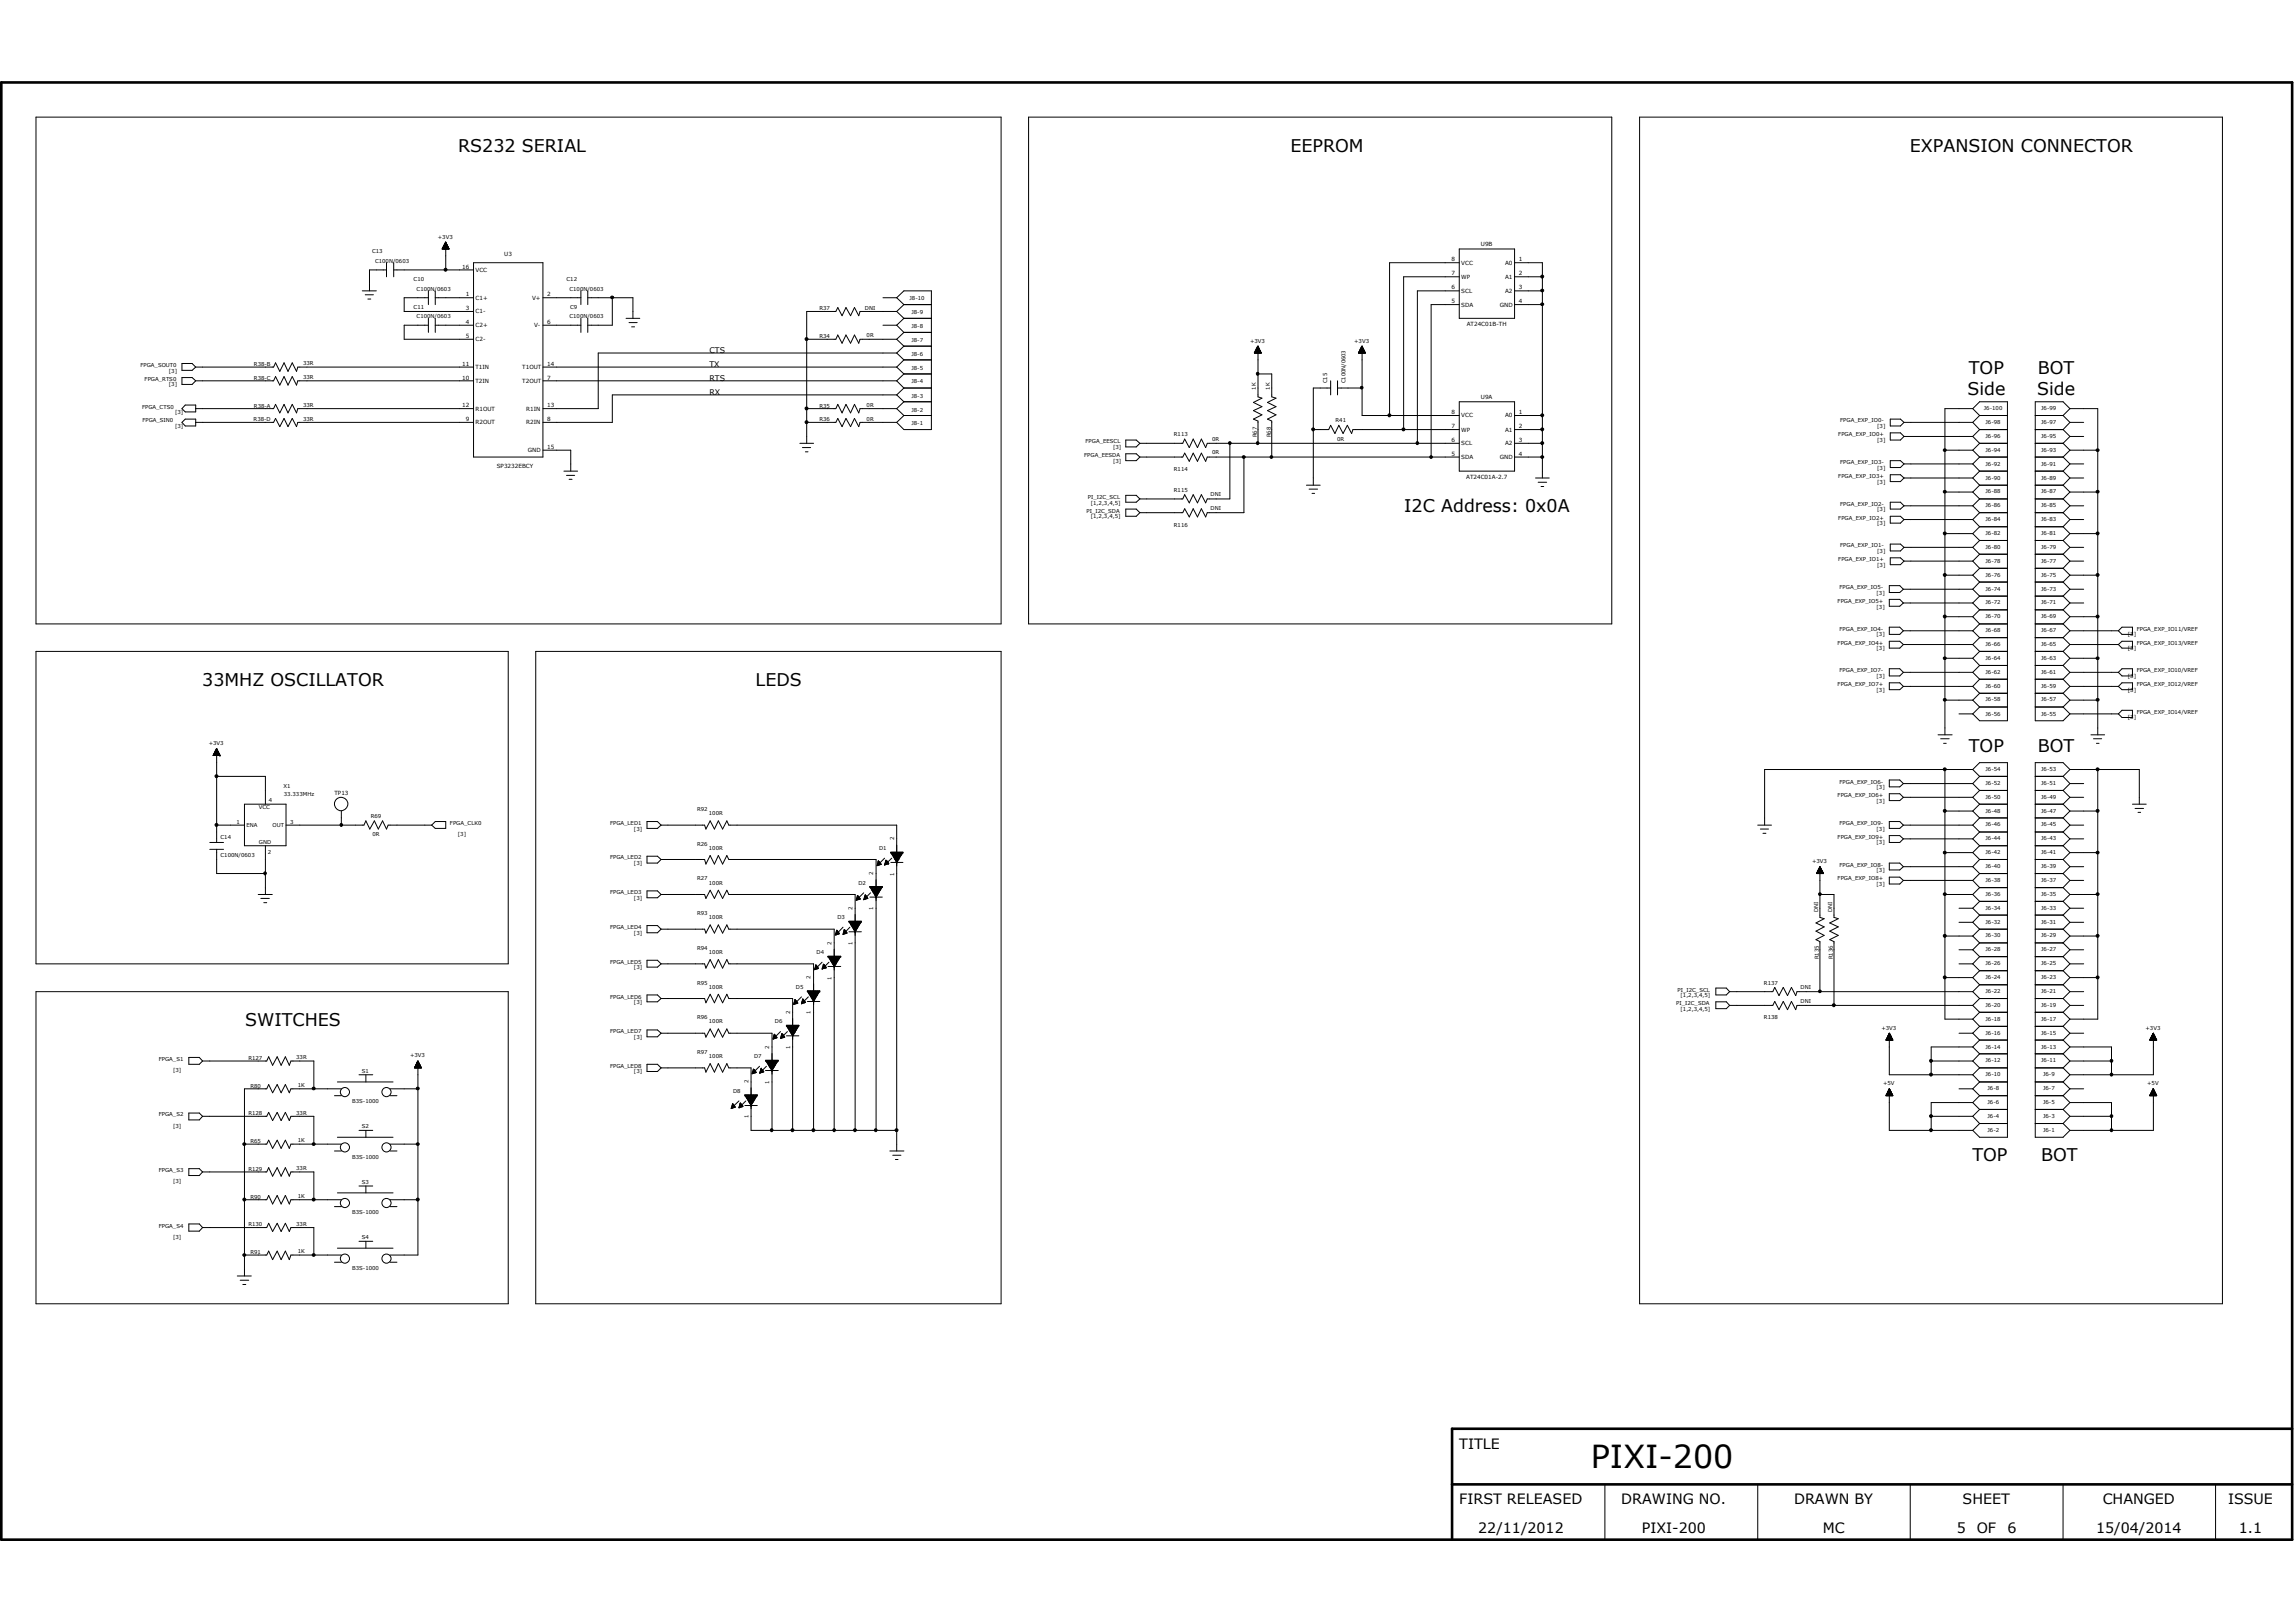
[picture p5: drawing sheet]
<svg xmlns="http://www.w3.org/2000/svg" width="297mm" height="210mm" viewBox="0 0 297 210" stroke-linecap="round" stroke-linejoin="round" font-family="sans-serif">
<defs><g id="words">
<text font-size="4.1" x="205.8" y="190">PIXI-200</text>
<g font-size="2.3">
<text x="59.3" y="19.6">RS232 SERIAL</text>
<text x="166.9" y="19.6">EEPROM</text>
<text x="247.1" y="19.6">EXPANSION CONNECTOR</text>
<text x="254.5" y="51.1">Side</text>
<text x="254.7" y="48.4">TOP</text>
<text x="263.5" y="51.1">Side</text>
<text x="263.6" y="48.4">BOT</text>
<text x="181.7" y="66.3">I2C Address: 0x0A</text>
<text x="26.2" y="88.8">33MHZ OSCILLATOR</text>
<text x="97.7" y="88.8">LEDS</text>
<text x="254.7" y="97.3">TOP</text>
<text x="263.6" y="97.3">BOT</text>
<text x="31.7" y="132.8">SWITCHES</text>
<text x="255.1" y="150.3">TOP</text>
<text x="264" y="150.3">BOT</text>
</g>
<g font-size="1.8">
<text x="188.8" y="187.5">TITLE</text>
<text x="188.8" y="194.6">FIRST RELEASED</text>
<text x="209.7" y="194.6">DRAWING NO.</text>
<text x="232.1" y="194.6">DRAWN BY</text>
<text x="253.9" y="194.6">SHEET</text>
<text x="272" y="194.6">CHANGED</text>
<text x="288.2" y="194.6">ISSUE</text>
<text x="191.2" y="198.3">22/11/2012</text>
<text x="212.4" y="198.3">PIXI-200</text>
<text x="235.8" y="198.3">MC</text>
<text x="253.1" y="198.3">5</text>
<text x="255.7" y="198.3">OF</text>
<text x="259.7" y="198.3">6</text>
<text x="271.1" y="198.3">15/04/2014</text>
<text x="289.6" y="198.3">1.1</text>
</g>
<g font-size="1">
<text x="91.8" y="45.7">CTS</text>
<text x="91.8" y="47.5">TX</text>
<text x="91.8" y="49.3">RTS</text>
<text x="91.8" y="51.1">RX</text>
</g>
<g font-size=".7">
<text x="48.1" y="32.8">C13</text>
<text x="48.5" y="34">C100N/0603</text>
<text x="56.6" y="30.9">+3V3</text>
<text x="59.8" y="34.8">16</text>
<text x="61.5" y="35.2">VCC</text>
<text x="65.2" y="33.1">U3</text>
<text x="187.7" y="33.8">8</text>
<text x="187.7" y="35.6">7</text>
<text x="189" y="34.2">VCC</text>
<text x="191.6" y="31.9">U9B</text>
<text x="194.7" y="34.2">A0</text>
<text x="196.5" y="33.8">1</text>
<text x="196.5" y="35.6">2</text>
<text x="53.5" y="36.4">C10</text>
<text x="53.5" y="40">C11</text>
<text x="53.9" y="37.6">C100N/0603</text>
<text x="53.9" y="41.2">C100N/0603</text>
<text x="60.2" y="38.3">1</text>
<text x="60.2" y="40.1">3</text>
<text x="60.2" y="41.9">4</text>
<text x="61.5" y="38.8">C1+</text>
<text x="61.5" y="40.6">C1-</text>
<text x="68.8" y="38.8">V+</text>
<text x="70.8" y="38.3">2</text>
<text x="70.8" y="41.9">6</text>
<text x="73.3" y="36.4">C12</text>
<text x="73.7" y="41.2">C100N/0603</text>
<text x="73.7" y="37.6">C100N/0603</text>
<text x="73.7" y="40">C9</text>
<text x="106" y="40.2">R37</text>
<text x="111.9" y="40.1">DNI</text>
<text x="117.6" y="38.9">J8-10</text>
<text x="117.9" y="40.7">J8-9</text>
<text x="187.7" y="37.4">6</text>
<text x="187.7" y="39.2">5</text>
<text x="189" y="36.1">WP</text>
<text x="189" y="37.9">SCL</text>
<text x="189" y="39.7">SDA</text>
<text x="194" y="39.7">GND</text>
<text x="194.7" y="36.1">A1</text>
<text x="194.7" y="37.9">A2</text>
<text x="196.5" y="37.4">3</text>
<text x="196.5" y="39.2">4</text>
<text x="18.2" y="47.5">FPGA_SOUT0</text>
<text x="32.9" y="47.3">R38-B</text>
<text x="39.2" y="47.2">33R</text>
<text x="59.8" y="47.3">11</text>
<text x="60.2" y="43.7">5</text>
<text x="61.5" y="42.3">C2+</text>
<text x="61.5" y="44.2">C2-</text>
<text x="61.5" y="47.8">T1IN</text>
<text x="67.6" y="47.8">T1OUT</text>
<text x="69.1" y="42.3">V-</text>
<text x="70.8" y="47.3">14</text>
<text x="106" y="43.8">R34</text>
<text x="112.1" y="43.6">0R</text>
<text x="117.9" y="47.8">J8-5</text>
<text x="117.9" y="46.1">J8-6</text>
<text x="117.9" y="44.2">J8-7</text>
<text x="117.9" y="42.5">J8-8</text>
<text x="161.7" y="44.4">+3V3</text>
<text x="175.2" y="44.4">+3V3</text>
<text x="189.7" y="42.2">AT24C01B-TH</text>
<text x="18.4" y="52.9">FPGA_CTS0</text>
<text x="18.7" y="49.3">FPGA_RTS0</text>
<text x="21.8" y="48.2">[3]</text>
<text x="21.8" y="50">[3]</text>
<text x="22.6" y="53.6">[3]</text>
<text x="32.9" y="52.7">R38-A</text>
<text x="32.9" y="49.1">R38-C</text>
<text x="39.2" y="52.7">33R</text>
<text x="39.2" y="49">33R</text>
<text x="59.8" y="49.1">10</text>
<text x="59.8" y="52.7">12</text>
<text x="61.5" y="49.5">T2IN</text>
<text x="61.5" y="53.1">R1OUT</text>
<text x="67.6" y="49.5">T2OUT</text>
<text x="68.1" y="53.1">R1IN</text>
<text x="70.8" y="49.1">7</text>
<text x="70.8" y="52.7">13</text>
<text x="106" y="52.7">R35</text>
<text x="112.1" y="52.7">0R</text>
<text x="117.9" y="53.3">J8-2</text>
<text x="117.9" y="51.4">J8-3</text>
<text x="117.9" y="49.6">J8-4</text>
<text x="162.4" y="50.4" transform="rotate(-90 162.4 50.4)">1K</text>
<text x="164.3" y="50.4" transform="rotate(-90 164.3 50.4)">1K</text>
<text x="171.7" y="49.6" transform="rotate(-90 171.7 49.6)">C15</text>
<text x="174" y="49.6" transform="rotate(-90 174 49.6)">C100N/0603</text>
<text x="187.7" y="53.6">8</text>
<text x="191.6" y="51.6">U9A</text>
<text x="196.5" y="53.6">1</text>
<text x="256.6" y="53.1">J6-100</text>
<text x="264" y="53.1">J6-99</text>
<text x="18.4" y="54.7">FPGA_SIN0</text>
<text x="22.6" y="55.4">[3]</text>
<text x="32.8" y="54.5">R38-D</text>
<text x="39.2" y="54.4">33R</text>
<text x="60.2" y="54.5">9</text>
<text x="61.5" y="54.9">R2OUT</text>
<text x="68.1" y="54.9">R2IN</text>
<text x="68.3" y="58.5">GND</text>
<text x="70.8" y="58.1">15</text>
<text x="70.8" y="54.5">8</text>
<text x="106" y="54.5">R36</text>
<text x="112.1" y="54.4">0R</text>
<text x="117.9" y="55">J8-1</text>
<text x="140.3" y="59.1">FPGA_EESDA</text>
<text x="140.4" y="57.4">FPGA_EESCL</text>
<text x="144" y="58.1">[3]</text>
<text x="144" y="59.9">[3]</text>
<text x="151.8" y="56.5">R113</text>
<text x="156.8" y="57">0R</text>
<text x="156.8" y="58.8">0R</text>
<text x="162.6" y="56.6" transform="rotate(-90 162.6 56.6)">R67</text>
<text x="164.4" y="56.6" transform="rotate(-90 164.4 56.6)">R68</text>
<text x="172.8" y="54.7">R41</text>
<text x="173" y="57">0R</text>
<text x="187.7" y="55.4">7</text>
<text x="187.7" y="57.2">6</text>
<text x="187.7" y="59">5</text>
<text x="189" y="54">VCC</text>
<text x="189" y="55.8">WP</text>
<text x="189" y="57.6">SCL</text>
<text x="189" y="59.4">SDA</text>
<text x="194" y="59.4">GND</text>
<text x="194.7" y="54">A0</text>
<text x="194.7" y="55.8">A1</text>
<text x="194.7" y="57.6">A2</text>
<text x="196.5" y="55.4">2</text>
<text x="196.5" y="57.2">3</text>
<text x="196.5" y="59">4</text>
<text x="237.8" y="56.5">FPGA_EXP_IO0+</text>
<text x="238" y="54.7">FPGA_EXP_IO0-</text>
<text x="242.8" y="57.2">[3]</text>
<text x="242.8" y="55.4">[3]</text>
<text x="256.8" y="58.5">J6-94</text>
<text x="256.8" y="56.6">J6-96</text>
<text x="256.8" y="54.9">J6-98</text>
<text x="264" y="58.5">J6-93</text>
<text x="264" y="56.6">J6-95</text>
<text x="264" y="54.9">J6-97</text>
<text x="64.3" y="60.6">SP3232EBCY</text>
<text x="140.7" y="64.6">PI_I2C_SCL</text>
<text x="141.1" y="65.3">[1,2,3,4,5]</text>
<text x="151.8" y="61">R114</text>
<text x="151.8" y="63.7">R115</text>
<text x="156.6" y="64.2">DNI</text>
<text x="156.6" y="66">DNI</text>
<text x="189.7" y="62">AT24C01A-2.7</text>
<text x="237.8" y="61.8">FPGA_EXP_IO3+</text>
<text x="238" y="60">FPGA_EXP_IO3-</text>
<text x="238" y="65.4">FPGA_EXP_IO2-</text>
<text x="242.8" y="62.6">[3]</text>
<text x="242.8" y="60.8">[3]</text>
<text x="256.8" y="65.6">J6-86</text>
<text x="256.8" y="63.8">J6-88</text>
<text x="256.8" y="60.2">J6-92</text>
<text x="256.8" y="62.1">J6-90</text>
<text x="264" y="65.6">J6-85</text>
<text x="264" y="63.8">J6-87</text>
<text x="264" y="60.2">J6-91</text>
<text x="264" y="62.1">J6-89</text>
<text x="140.5" y="66.3">PI_I2C_SDA</text>
<text x="141.1" y="67.1">[1,2,3,4,5]</text>
<text x="151.8" y="68.2">R116</text>
<text x="237.8" y="67.2">FPGA_EXP_IO2+</text>
<text x="238" y="70.8">FPGA_EXP_IO1-</text>
<text x="242.8" y="71.6">[3]</text>
<text x="242.8" y="67.9">[3]</text>
<text x="242.8" y="66.2">[3]</text>
<text x="256.8" y="71">J6-80</text>
<text x="256.8" y="69.2">J6-82</text>
<text x="256.8" y="67.4">J6-84</text>
<text x="264" y="71">J6-79</text>
<text x="264" y="69.2">J6-81</text>
<text x="264" y="67.4">J6-83</text>
<text x="237.8" y="72.6">FPGA_EXP_IO1+</text>
<text x="238" y="76.2">FPGA_EXP_IO5-</text>
<text x="242.7" y="77">[3]</text>
<text x="242.8" y="73.4">[3]</text>
<text x="256.8" y="74.6">J6-76</text>
<text x="256.8" y="72.8">J6-78</text>
<text x="256.8" y="76.4">J6-74</text>
<text x="264" y="74.6">J6-75</text>
<text x="264" y="72.8">J6-77</text>
<text x="264" y="76.4">J6-73</text>
<text x="237.7" y="83.4">FPGA_EXP_IO4+</text>
<text x="237.7" y="78">FPGA_EXP_IO5+</text>
<text x="238" y="81.6">FPGA_EXP_IO4-</text>
<text x="242.7" y="82.3">[3]</text>
<text x="242.7" y="78.7">[3]</text>
<text x="256.8" y="83.6">J6-66</text>
<text x="256.8" y="81.8">J6-68</text>
<text x="256.8" y="80">J6-70</text>
<text x="256.8" y="78.2">J6-72</text>
<text x="264" y="83.6">J6-65</text>
<text x="264" y="81.8">J6-67</text>
<text x="264" y="80">J6-69</text>
<text x="264" y="78.2">J6-71</text>
<text x="275.3" y="82.3">[3]</text>
<text x="276.4" y="83.4">FPGA_EXP_IO13/VREF</text>
<text x="276.4" y="81.6">FPGA_EXP_IO11/VREF</text>
<text x="237.7" y="88.8">FPGA_EXP_IO7+</text>
<text x="238" y="87">FPGA_EXP_IO7-</text>
<text x="242.7" y="84.2">[3]</text>
<text x="242.7" y="87.7">[3]</text>
<text x="242.7" y="89.5">[3]</text>
<text x="256.8" y="89">J6-60</text>
<text x="256.8" y="87.2">J6-62</text>
<text x="256.8" y="85.4">J6-64</text>
<text x="264" y="89">J6-59</text>
<text x="264" y="87.2">J6-61</text>
<text x="264" y="85.4">J6-63</text>
<text x="275.3" y="87.7">[3]</text>
<text x="275.3" y="89.5">[3]</text>
<text x="275.3" y="84.2">[3]</text>
<text x="276.4" y="87">FPGA_EXP_IO10/VREF</text>
<text x="276.4" y="88.8">FPGA_EXP_IO12/VREF</text>
<text x="256.8" y="92.6">J6-56</text>
<text x="256.8" y="90.8">J6-58</text>
<text x="264" y="92.6">J6-55</text>
<text x="264" y="90.8">J6-57</text>
<text x="275.3" y="93.1">[3]</text>
<text x="276.4" y="92.4">FPGA_EXP_IO14/VREF</text>
<text x="27" y="96.4">+3V3</text>
<text x="36.7" y="102">X1</text>
<text x="238" y="101.4">FPGA_EXP_IO6-</text>
<text x="256.8" y="101.6">J6-52</text>
<text x="256.8" y="99.8">J6-54</text>
<text x="264" y="101.6">J6-51</text>
<text x="264" y="99.8">J6-53</text>
<text x="30.6" y="106.6">1</text>
<text x="31.9" y="107">ENA</text>
<text x="33.5" y="104.7">VCC</text>
<text x="34.8" y="103.7">4</text>
<text x="35.3" y="107">OUT</text>
<text x="36.7" y="103">33.333MHz</text>
<text x="37.5" y="106.6">3</text>
<text x="43.3" y="102.8">TP13</text>
<text x="48" y="105.8">R69</text>
<text x="58.2" y="106.8">FPGA_CLK0</text>
<text x="78.9" y="106.8">FPGA_LED1</text>
<text x="82" y="107.5">[3]</text>
<text x="90.2" y="104.9">R92</text>
<text x="91.7" y="105.5">100R</text>
<text x="237.7" y="103.2">FPGA_EXP_IO6+</text>
<text x="238" y="106.8">FPGA_EXP_IO9-</text>
<text x="242.7" y="102.1">[3]</text>
<text x="242.7" y="103.9">[3]</text>
<text x="242.7" y="107.5">[3]</text>
<text x="256.8" y="106.9">J6-46</text>
<text x="256.8" y="105.2">J6-48</text>
<text x="256.8" y="103.3">J6-50</text>
<text x="264" y="106.9">J6-45</text>
<text x="264" y="105.2">J6-47</text>
<text x="264" y="103.3">J6-49</text>
<text x="28.5" y="108.5">C14</text>
<text x="28.5" y="110.9">C100N/0603</text>
<text x="33.5" y="109.2">GND</text>
<text x="34.6" y="110.4">2</text>
<text x="48.2" y="108.2">0R</text>
<text x="59.2" y="108.2">[3]</text>
<text x="78.9" y="111.2">FPGA_LED2</text>
<text x="82" y="112">[3]</text>
<text x="90.2" y="109.4">R26</text>
<text x="90.2" y="113.9">R27</text>
<text x="91.7" y="110">100R</text>
<text x="112.9" y="113.2" transform="rotate(-90 112.9 113.2)">2</text>
<text x="113.7" y="110">D1</text>
<text x="115.7" y="113.3" transform="rotate(-90 115.7 113.3)">1</text>
<text x="115.7" y="108.7" transform="rotate(-90 115.7 108.7)">2</text>
<text x="234.4" y="111.7">+3V3</text>
<text x="237.7" y="113.9">FPGA_EXP_IO8+</text>
<text x="237.7" y="108.5">FPGA_EXP_IO9+</text>
<text x="238" y="112.1">FPGA_EXP_IO8-</text>
<text x="242.7" y="112.9">[3]</text>
<text x="242.7" y="109.3">[3]</text>
<text x="256.8" y="112.4">J6-40</text>
<text x="256.8" y="110.5">J6-42</text>
<text x="256.8" y="108.7">J6-44</text>
<text x="264" y="112.4">J6-39</text>
<text x="264" y="110.5">J6-41</text>
<text x="264" y="108.7">J6-43</text>
<text x="78.9" y="115.7">FPGA_LED3</text>
<text x="82" y="116.5">[3]</text>
<text x="90.2" y="118.4">R93</text>
<text x="91.7" y="114.5">100R</text>
<text x="91.7" y="119">100R</text>
<text x="108.3" y="119">D3</text>
<text x="110.3" y="117.7" transform="rotate(-90 110.3 117.7)">2</text>
<text x="111" y="114.5">D2</text>
<text x="112.9" y="117.8" transform="rotate(-90 112.9 117.8)">1</text>
<text x="235.2" y="118" transform="rotate(-90 235.2 118)">DNI</text>
<text x="237" y="118" transform="rotate(-90 237 118)">DNI</text>
<text x="242.7" y="114.7">[3]</text>
<text x="256.8" y="119.5">J6-32</text>
<text x="256.8" y="117.7">J6-34</text>
<text x="256.8" y="115.9">J6-36</text>
<text x="256.8" y="114.1">J6-38</text>
<text x="264" y="119.5">J6-31</text>
<text x="264" y="117.7">J6-33</text>
<text x="264" y="115.9">J6-35</text>
<text x="264" y="114.1">J6-37</text>
<text x="78.9" y="120.2">FPGA_LED4</text>
<text x="78.9" y="124.7">FPGA_LED5</text>
<text x="82" y="120.9">[3]</text>
<text x="82" y="125.4">[3]</text>
<text x="90.2" y="122.9">R94</text>
<text x="91.7" y="123.4">100R</text>
<text x="105.6" y="123.4">D4</text>
<text x="107.6" y="122.2" transform="rotate(-90 107.6 122.2)">2</text>
<text x="110.3" y="122.3" transform="rotate(-90 110.3 122.3)">1</text>
<text x="235.3" y="124.1" transform="rotate(-90 235.3 124.1)">R135</text>
<text x="237.1" y="124.1" transform="rotate(-90 237.1 124.1)">R136</text>
<text x="256.8" y="124.9">J6-26</text>
<text x="256.8" y="123.1">J6-28</text>
<text x="256.8" y="121.3">J6-30</text>
<text x="264" y="124.9">J6-25</text>
<text x="264" y="123.1">J6-27</text>
<text x="264" y="121.3">J6-29</text>
<text x="78.9" y="129.2">FPGA_LED6</text>
<text x="82" y="129.9">[3]</text>
<text x="90.2" y="127.4">R95</text>
<text x="90.2" y="131.9">R96</text>
<text x="91.7" y="128">100R</text>
<text x="102.2" y="131.1" transform="rotate(-90 102.2 131.1)">2</text>
<text x="103" y="128">D5</text>
<text x="104.9" y="131.2" transform="rotate(-90 104.9 131.2)">1</text>
<text x="104.9" y="126.7" transform="rotate(-90 104.9 126.7)">2</text>
<text x="107.6" y="126.7" transform="rotate(-90 107.6 126.7)">1</text>
<text x="216.8" y="130.1">PI_I2C_SDA</text>
<text x="217" y="128.3">PI_I2C_SCL</text>
<text x="217.4" y="129">[1,2,3,4,5]</text>
<text x="217.4" y="130.8">[1,2,3,4,5]</text>
<text x="228.2" y="127.4">R137</text>
<text x="228.2" y="131.9">R138</text>
<text x="232.9" y="128">DNI</text>
<text x="232.9" y="129.8">DNI</text>
<text x="256.8" y="130.3">J6-20</text>
<text x="256.8" y="128.5">J6-22</text>
<text x="256.8" y="126.7">J6-24</text>
<text x="264" y="130.3">J6-19</text>
<text x="264" y="128.5">J6-21</text>
<text x="264" y="126.7">J6-23</text>
<text x="20.5" y="137.3">FPGA_S1</text>
<text x="32.1" y="137.1">R127</text>
<text x="38.3" y="137">33R</text>
<text x="53" y="136.8">+3V3</text>
<text x="78.9" y="133.7">FPGA_LED7</text>
<text x="82" y="134.4">[3]</text>
<text x="90.2" y="136.4">R97</text>
<text x="91.7" y="132.4">100R</text>
<text x="91.7" y="136.9">100R</text>
<text x="97.5" y="136.9">D7</text>
<text x="99.5" y="135.7" transform="rotate(-90 99.5 135.7)">2</text>
<text x="100.2" y="132.4">D6</text>
<text x="102.2" y="135.7" transform="rotate(-90 102.2 135.7)">1</text>
<text x="243.4" y="133.3">+3V3</text>
<text x="256.8" y="137.5">J6-12</text>
<text x="256.8" y="135.7">J6-14</text>
<text x="256.8" y="133.9">J6-16</text>
<text x="256.8" y="132.1">J6-18</text>
<text x="264" y="137.5">J6-11</text>
<text x="264" y="135.7">J6-13</text>
<text x="264" y="133.9">J6-15</text>
<text x="264" y="132.1">J6-17</text>
<text x="277.5" y="133.3">+3V3</text>
<text x="22.4" y="138.7">[3]</text>
<text x="32.4" y="140.7">R80</text>
<text x="38.5" y="140.6">1K</text>
<text x="45.6" y="142.7">B3S-1000</text>
<text x="46.8" y="138.8">S1</text>
<text x="78.9" y="138.2">FPGA_LED8</text>
<text x="82" y="138.9">[3]</text>
<text x="94.8" y="141.4">D8</text>
<text x="96.8" y="140.2" transform="rotate(-90 96.8 140.2)">2</text>
<text x="99.5" y="140.2" transform="rotate(-90 99.5 140.2)">1</text>
<text x="243.6" y="140.4">+5V</text>
<text x="256.8" y="139.3">J6-10</text>
<text x="257.1" y="142.9">J6-6</text>
<text x="257.1" y="141.1">J6-8</text>
<text x="264.3" y="142.9">J6-5</text>
<text x="264.3" y="141.1">J6-7</text>
<text x="264.3" y="139.3">J6-9</text>
<text x="277.7" y="140.4">+5V</text>
<text x="20.5" y="144.4">FPGA_S2</text>
<text x="22.4" y="145.9">[3]</text>
<text x="32.1" y="144.3">R128</text>
<text x="32.4" y="147.9">R65</text>
<text x="38.3" y="144.2">33R</text>
<text x="38.5" y="147.8">1K</text>
<text x="45.6" y="149.9">B3S-1000</text>
<text x="46.8" y="146">S2</text>
<text x="96.8" y="144.7" transform="rotate(-90 96.8 144.7)">1</text>
<text x="257.1" y="146.4">J6-2</text>
<text x="257.1" y="144.7">J6-4</text>
<text x="264.3" y="146.4">J6-1</text>
<text x="264.3" y="144.7">J6-3</text>
<text x="20.5" y="151.6">FPGA_S3</text>
<text x="22.4" y="153.1">[3]</text>
<text x="32.1" y="151.5">R129</text>
<text x="32.4" y="155.1">R90</text>
<text x="38.3" y="151.4">33R</text>
<text x="38.5" y="155">1K</text>
<text x="46.8" y="153.2">S3</text>
<text x="20.5" y="158.8">FPGA_S4</text>
<text x="22.4" y="160.3">[3]</text>
<text x="32.1" y="158.7">R130</text>
<text x="38.3" y="158.6">33R</text>
<text x="45.6" y="157.1">B3S-1000</text>
<text x="46.8" y="160.4">S4</text>
<text x="32.4" y="162.3">R91</text>
<text x="38.5" y="162.2">1K</text>
<text x="45.6" y="164.3">B3S-1000</text>
</g>
</g></defs>
<g fill="none" stroke="#000" stroke-width=".13">
<path d="M4.7 15.2h124.8v65.5h-124.8zM133.1 15.2h75.4v65.5h-75.4zM212.1 15.2h75.4v153.5h-75.4zM46.9 37.6h1.8M47.2 38.1h1.1M47.6 38.7h.4M50 34v1.8M50 34.9h-2.2v2.7M50.9 34v1.8M50.9 34.9h10.4M55.4 38.5h-3.1v1.8h9M55.4 37.6v1.8"/>
<path d="M56.3 38.5h5M56.3 37.6v1.8M57.2 32.2h.9M57.2 32.2v-.1h.8v.1M57.3 32h.7v.2M57.3 32h.7M57.4 31.9h.6v.3M57.4 31.8h.5v.4M57.4 31.7h.5v.5M57.5 31.7h.3v.5M57.5 31.6h.3v.6M57.5 31.6v.6"/>
<path d="M57.5 34.8h.3v.2l-.2 .1-.1-.1zM57.5 31.6h.3M57.5 31.5h.2v.7M57.5 31.5v.7M57.6 31.5h.1M57.6 31.4h.1v.8M57.7 31.3h.1M57.7 31.3l-.5 .9h.9M57.7 31.3v3.6M57.7 31.3l.4 .9M57.7 31.4l-.1 .8M57.7 31.5h-.1v.7"/>
<path d="M57.8 31.7h-.4v.5M57.9 31.8h-.5v.4M57.9 31.9h-.5v.3M58 32h-.7v.2M61.3 34h8.9v25.1h-8.9zM70.2 38.5h4.9M75.1 37.6v1.8M76 38.5h5.9v2.7M76 37.6v1.8M79 38.3h.3v.3h-.3zM79.2 38.5v3.6h-3.2M114.2 38.5h1.8"/>
<path d="M116 38.5l.9-.9h3.6v18h-3.6l-.9-.9M116 38.5l.9 .9M116.9 39.4h3.6M116.9 39.4l-.9 .9M188.8 32.2h7.1v9h-7.1zM188.8 34h-9.1v19.8M188.8 35.8h-7.2v19.8M188.8 37.6h-5.5v19.8M188.8 39.4h-3.7v19.7M195.9 34h3.6v27.8M195.9 35.8h3.6M195.9 37.6h3.6"/>
<path d="M195.9 39.4h3.6M199.4 39.2h.2v.3h-.2zM199.4 37.5h.2v.2h-.2zM199.4 35.7h.2v.2l-.1 .1-.1-.1zM23.5 47h1.3l.5 .5-.5 .4h-1.3zM23.5 48.9h1.3l.5 .4-.5 .4h-1.3zM23.5 54.7l.5-.5h1.3v.9h-1.3zM24 52.4h1.3v.9h-1.3l-.5-.4zM25.3 54.7h10.1l.2-.6 .6 1.1 .5-1.1 .6 1.1 .5-1.1 .6 1.1 .1-.5h22.8M25.3 52.9h10.1l.2-.6 .6 1.1 .5-1.1 .6 1.1 .5-1.1 .6 1.1 .1-.5h22.8M25.3 49.3h10.1l.2-.6 .6 1.1 .5-1.1 .6 1.1 .5-1.1 .6 1.1 .1-.5h22.8M25.3 47.5h10.1l.2-.6 .6 1.1 .5-1.1 .6 1.1 .5-1.1 .6 1.1 .1-.5h22.8"/>
<path d="M55.4 42.1h-3.1v1.8h9M55.4 41.2v1.8M56.3 42.1h5M56.3 41.2v1.8M70.2 49.3h45.8M70.2 47.5h45.8M70.2 42.1h4.9M70.2 58.3h3.6v2.7M75.1 41.2v1.8M76 41.2v1.8M81 41.2h1.8M81.4 41.7h1"/>
<path d="M81.7 42.3h.4M103.5 57.4h1.7M103.8 57.9h1.1M104.2 58.5h.3M104.2 54.5h.3v.2l-.2 .1-.1-.1zM104.2 43.7h.3v.3l-.2 .1-.1-.1zM104.2 52.7h.3v.3h-.2h-.1zM104.4 54.7h3.7l.3-.6 .5 1.1 .5-1.1 .6 1.1 .5-1.1 .6 1.1 .2-.5h4.7M104.4 52.9h3.7l.3-.6 .5 1.1 .5-1.1 .6 1.1 .5-1.1 .6 1.1 .2-.5h4.7M104.4 43.9h3.7l.3-.6 .5 1.1 .5-1.1 .6 1.1 .5-1.1 .6 1.1 .2-.5h4.7M114.2 42.1h1.8M116 51.1h-36.8v3.6h-9"/>
<path d="M116 45.7h-38.6v7.2h-7.2M116 40.3h-4.7l-.2 .6-.6-1.1-.5 1.1-.6-1.1-.5 1.1-.5-1.1-.3 .5h-3.7v17.1M116 52.9l.9 .9M116 51.1l.9 .9M116 49.3l.9 .9M116 47.5l.9 .9M116 45.7l.9 .9M116 43.9l.9 .9M116 42.1l.9 .9M116 40.3l.9 .9M116.9 52h3.6M116.9 53.8h3.6"/>
<path d="M116.9 41.2h3.6M116.9 50.2h3.6M116.9 53.8l-.9 .9M116.9 52l-.9 .9M116.9 50.2l-.9 .9M116.9 48.4h3.6M116.9 48.4l-.9 .9M116.9 46.6h3.6M116.9 46.6l-.9 .9M116.9 44.8h3.6M116.9 44.8l-.9 .9M116.9 43h3.6"/>
<path d="M116.9 43l-.9 .9M116.9 41.2l-.9 .9M145.6 56.9h1.4l.4 .5-.4 .4h-1.4zM145.6 58.7h1.4l.4 .4-.4 .5h-1.4zM147.4 57.4h5.6l.2-.6 .6 1.1 .5-1.1 .6 1.1 .5-1.1 .6 1.1 .2-.5h32.6M147.4 59.1h5.6l.2-.5 .6 1.1 .5-1.1 .6 1.1 .5-1.1 .6 1.1 .2-.6h32.6M159 57.2h.2v.3h-.1h-.1zM159.1 57.4v7.2h-2.9l-.2 .5-.6-1.1-.5 1.1-.6-1.1-.5 1.1-.6-1.1-.2 .6h-5.6M160.8 59h.2v.3h-.2zM160.9 59.1v7.2h-4.7l-.2 .6-.6-1.1-.5 1.1-.6-1.1-.5 1.1-.6-1.1-.2 .5h-5.6M162.3 45.7h.9M162.3 45.6h.8v.1"/>
<path d="M162.3 45.6v.1M162.3 45.6h.8M162.3 45.7v-.2h.8v.2M162.3 45.5h.7M162.4 45.4h.6v.3M162.4 45.3v.4M162.4 45.3h.6M162.5 45.3h.4v.4M162.5 45.3h.4M162.5 45.2v.5M162.5 45.2h.4v.5M162.6 48.2h.2v.3l-.1 .1-.1-.1z"/>
<path d="M162.6 57.2h.2v.3h-.1h-.1zM162.6 45.1h.3v.6M162.6 45v.7M162.6 45h.3M162.6 45.7v-.7h.2v.7M162.6 44.9h.2v.8M162.6 44.9h.1M162.6 44.8v.9M162.7 44.8h.1M162.7 44.8v6.6l.5 .1-1.1 .6 1.1 .5-1.1 .5 1.1 .6-1.1 .5 .6 .3v2.9M162.7 48.4h1.8v3l.6 .1-1.1 .6 1.1 .5-1.1 .5 1.1 .6-1.1 .5 .5 .3v4.6M162.7 44.8l-.4 .9"/>
<path d="M162.7 44.8l.5 .9M162.9 45.1h-.4v.6M164.3 59h.3v.3h-.3zM169.7 55.4h.3v.3l-.2 .1-.1-.1zM169.9 55.6h2l.2-.6 .6 1.1 .5-1.1 .5 1.1 .6-1.1 .5 1.1 .2-.5h13.8M172.1 49.3v1.8M172.1 50.2h-2.2v12.6M173 49.3v1.8M173 50.2h3.2M175.7 45.7h.9M175.8 45.6h.8v.1M175.8 45.6v.1"/>
<path d="M175.8 45.6h.8M175.8 45.7v-.2h.7v.2M175.8 45.5h.7M175.9 45.7v-.3h.6v.3M175.9 45.4h.5M175.9 45.3h.5v.4M175.9 45.3h.5M175.9 45.2v.5M176 45.2h.4v.5M176 50h.3v.3h-.3zM176 45.1h.3v.6M176 45v.7"/>
<path d="M176.1 45h.2M176.1 45.7v-.7h.2v.7M176.1 44.9h.1v.8M176.1 44.9h.1M176.1 44.8v.9M176.1 44.8h.1M176.2 44.8h.1M176.2 44.8v9h12.6M176.2 44.8l-.5 .9M176.2 44.8l.4 .9M176.3 45.1h-.3v.6M176.4 45.3h-.5v.4"/>
<path d="M179.6 53.6h.3v.3h-.2h-.1zM181.4 55.4h.3v.3l-.2 .1-.1-.1zM183.2 57.2h.3v.3h-.2h-.1zM185 59h.2v.3h-.2zM188.8 52h7.1v9h-7.1zM195.9 53.8h3.6M195.9 55.6h3.6M195.9 57.4h3.6M195.9 59.1h3.6M199.4 59h.2v.3h-.2zM199.4 57.2h.2v.3h-.1h-.1zM199.4 55.4h.2v.3l-.1 .1-.1-.1z"/>
<path d="M199.4 53.6h.2v.3h-.1h-.1zM244.5 56h1.3l.5 .5-.5 .4h-1.3zM244.5 59.6h1.3l.5 .4-.5 .5h-1.3zM244.5 54.2h1.3l.5 .5-.5 .4h-1.3zM246.3 54.7h8.9M246.3 56.5h8.9M251.4 58.1h.3v.3h-.3zM251.6 58.3h3.6M255.2 52.9l.9-.9h3.6v41.3h-3.6l-.9-.9M255.2 52.9h-3.6v42.2M255.2 58.3l.9 .8M255.2 56.5l.9 .9"/>
<path d="M255.2 54.7l.9 .9M255.2 52.9l.9 .9M256.1 53.8h3.6M256.1 55.6h3.6M256.1 57.4h3.6M256.1 59.1h3.6M256.1 57.4l-.9 .9M256.1 55.6l-.9 .9M256.1 53.8l-.9 .9M256.1 59.1l-.9 .9M263.3 53.8h3.6M263.3 55.6h3.6"/>
<path d="M263.3 57.4h3.6M263.3 59.1h3.6M266.9 57.4l.9 .9M266.9 55.6l.9 .9M266.9 53.8l.9 .9M266.9 59.1l.9 .9M267.8 52.9l-.9-.9h-3.6v41.3h3.6l.9-.9M267.8 54.7h1.7M267.8 52.9h3.6v42.2M267.8 58.3l-.9 .8M267.8 56.5l-.9 .9M267.8 52.9l-.9 .9"/>
<path d="M267.8 58.3h3.6M267.8 56.5h1.7M267.8 54.7l-.9 .9M271.2 58.1h.3v.3h-.3zM72.9 61h1.8M73.3 61.5h1M73.6 62h.4M145.6 64.1h1.4l.4 .5-.4 .4h-1.4zM145.6 65.9h1.4l.4 .4-.4 .5h-1.4zM169 62.8h1.8M169.3 63.3h1.1M169.7 63.8h.4"/>
<path d="M198.6 61.8h1.8M199 62.4h1.1M199.3 62.9h.4M244.4 75.8h1.3l.5 .4-.5 .5h-1.3zM244.4 77.6h1.3l.5 .4-.5 .4h-1.3zM244.5 65h1.3l.5 .4-.5 .5h-1.3zM244.5 66.8h1.3l.5 .4-.5 .5h-1.3zM244.5 61.4h1.3l.5 .4-.5 .5h-1.3zM244.5 70.4h1.3l.5 .4-.5 .5h-1.3zM244.5 72.2h1.3l.5 .4-.5 .5h-1.3zM246.2 78h9M246.2 76.2h9"/>
<path d="M246.3 72.6h8.9M246.3 70.8h8.9M246.3 67.2h8.9M246.3 65.4h8.9M246.3 60h8.9M246.3 61.8h8.9M251.4 63.5h.3v.2h-.3zM251.4 68.9h.3v.2l-.2 .1-.1-.1zM251.4 74.3h.3v.2l-.2 .1-.1-.1zM251.4 79.6h.3v.3l-.2 .1-.1-.1zM251.6 79.8h3.6M251.6 74.4h3.6"/>
<path d="M251.6 69h3.6M251.6 63.7h3.6M255.2 74.4l.9 .9M255.2 79.8l.9 .9M255.2 72.6l.9 .9M255.2 70.8l.9 .9M255.2 69l.9 .9M255.2 67.2l.9 1M255.2 65.4l.9 .9M255.2 63.7l.9 .9M255.2 60l.9 1M255.2 78l.9 .9"/>
<path d="M255.2 76.2l.9 .9M255.2 61.8l.9 1M256.1 61h3.6M256.1 64.6h3.6M256.1 66.3h3.6M256.1 78.9h3.6M256.1 78.9l-.9 .9M256.1 73.5h3.6M256.1 75.3h3.6M256.1 73.5l-.9 .9M256.1 71.7h3.6M256.1 71.7l-.9 .9"/>
<path d="M256.1 69.9h3.6M256.1 69.9l-.9 .9M256.1 68.2h3.6M256.1 68.2l-.9 .8M256.1 66.3l-.9 .9M256.1 64.6l-.9 .8M256.1 62.8h3.6M256.1 62.8l-.9 .9M256.1 77.1h3.6M256.1 77.1l-.9 .9M256.1 75.3l-.9 .9M256.1 61l-.9 .8"/>
<path d="M263.3 61h3.6M263.3 64.6h3.6M263.3 66.3h3.6M263.3 78.9h3.6M263.3 73.5h3.6M263.3 75.3h3.6M263.3 71.7h3.6M263.3 69.9h3.6M263.3 68.2h3.6M263.3 62.8h3.6M263.3 77.1h3.6M266.9 78.9l.9 .9"/>
<path d="M266.9 73.5l.9 .9M266.9 71.7l.9 .9M266.9 69.9l.9 .9M266.9 68.2l.9 .8M266.9 66.3l.9 .9M266.9 64.6l.9 .8M266.9 62.8l.9 .9M266.9 61l.9 .8M266.9 77.1l.9 .9M266.9 75.3l.9 .9M267.8 78l-.9 .9M267.8 74.4l-.9 .9"/>
<path d="M267.8 70.8l-.9 .9M267.8 69l-.9 .9M267.8 79.8h3.6M267.8 79.8l-.9 .9M267.8 74.4h3.6M267.8 72.6h1.7M267.8 72.6l-.9 .9M267.8 70.8h1.7M267.8 69h3.6M267.8 67.2h1.7M267.8 67.2l-.9 1M267.8 65.4h1.7"/>
<path d="M267.8 65.4l-.9 .9M267.8 63.7h3.6M267.8 63.7l-.9 .9M267.8 60h1.7M267.8 60l-.9 1M267.8 61.8h1.7M267.8 61.8l-.9 1M267.8 78h1.7M267.8 76.2h1.7M267.8 76.2l-.9 .9M271.2 63.5h.3v.2h-.3zM271.2 68.9h.3v.2l-.2 .1-.1-.1z"/>
<path d="M271.2 74.3h.3v.2l-.2 .1-.1-.1zM271.2 79.6h.3v.3l-.2 .1-.1-.1zM4.7 84.3h61v40.4h-61zM27.6 97.7h.8M27.6 97.6h.8M27.7 97.7v-.2h.7v.2M27.7 97.4h.6M27.8 97.7v-.3h.5v.3M27.8 97.3h.4v.4M27.9 97.2h.3M27.9 97.2h.3v.5M27.9 97.1v.6"/>
<path d="M27.9 97.1h.3M27.9 97h.2v.7M27.9 97v.7M28 97h.1M28 96.9h.1v.8M28 96.9h.1M28 96.9v12.1M28 96.9l.5 .8h-.9zM28 96.9v.8M28.1 97.1h-.2v.6M28.2 97.2v.5M28.2 97.2h-.4v.5"/>
<path d="M28.3 97.5h-.6v.2M28.4 97.6h-.8v.1M28.4 97.7h-.8M28.4 97.7h.1M69.3 84.3h60.2v84.4h-60.2zM244.4 88.3h1.3l.5 .5-.5 .4h-1.3zM244.4 83h1.3l.5 .4-.5 .5h-1.3zM244.4 86.5h1.3l.5 .5-.5 .5h-1.3zM244.4 81.2h1.3l.5 .4-.5 .5h-1.3zM246.2 88.8h9M246.2 87h9M246.2 83.4h9"/>
<path d="M246.2 81.6h9M250.7 95.1h1.8M251 95.6h1.1M251.4 96.2h.4M251.4 85h.3v.3h-.3zM251.4 90.4h.3v.3h-.3zM251.4 99.4h.3v.3h-.2h-.1zM251.6 99.6v32.3h3.6M251.6 90.6h3.6M251.6 85.2h3.6M253.4 92.4h1.8M255.2 99.6l.9-.9h3.6v48.5h-3.6l-.9-.9"/>
<path d="M255.2 90.6l.9 .9M255.2 99.6h-26.9v7.2M255.2 99.6l.9 .9M255.2 88.8l.9 .9M255.2 87l.9 .9M255.2 85.2l.9 .9M255.2 83.4l.9 .9M255.2 81.6l.9 .9M256.1 80.7h3.6M256.1 84.3h3.6M256.1 91.5h3.6M256.1 91.5l-.9 .9"/>
<path d="M256.1 89.7h3.6M256.1 89.7l-.9 .9M256.1 87.9h3.6M256.1 87.9l-.9 .9M256.1 86.1h3.6M256.1 86.1l-.9 .9M256.1 84.3l-.9 .9M256.1 82.5h3.6M256.1 82.5l-.9 .9M256.1 80.7l-.9 .9M263.3 80.7h3.6M263.3 84.3h3.6"/>
<path d="M263.3 91.5h3.6M263.3 89.7h3.6M263.3 87.9h3.6M263.3 86.1h3.6M263.3 82.5h3.6M266.9 91.5l.9 .9M266.9 89.7l.9 .9M266.9 87.9l.9 .9M266.9 86.1l.9 .9M266.9 84.3l.9 .9M266.9 82.5l.9 .9M266.9 80.7l.9 .9"/>
<path d="M267.8 99.6l-.9-.9h-3.6v48.5h3.6l.9-.9M267.8 90.6l-.9 .9M267.8 99.6h8.9v4.5M267.8 99.6l-.9 .9M267.8 87l-.9 .9M267.8 92.4h6.2M267.8 90.6h3.6M267.8 88.8h6.2M267.8 88.8l-.9 .9M267.8 87h6.2M267.8 85.2h3.6M267.8 85.2l-.9 .9"/>
<path d="M267.8 83.4h6.2M267.8 83.4l-.9 .9M267.8 81.6h6.2M267.8 81.6l-.9 .9M270.5 95.1h1.7M270.8 95.6h1.1M271.2 96.2h.3M271.2 85h.3v.3h-.3zM271.2 90.4h.3v.3h-.3zM271.2 99.4h.3v.3h-.2h-.1zM271.4 99.6v32.3h-3.6M274 83.4l.5-.4h1.3v.9h-1.3z"/>
<path d="M274 81.6l.5-.4h1.3v.9h-1.3zM274 92.4l.5-.5h1.3v.9h-1.3zM274.5 86.5h1.3v1h-1.3l-.5-.5zM274.5 88.3h1.3v.9h-1.3l-.5-.4zM27.1 109h1.8M27.1 109.9h1.8M27.9 100.3h.2v.3h-.1h-.1zM27.9 106.6h.2v.3h-.1h-.1zM28 106.8h3.6M28 100.5h6.3v3.6M28 109.9v3.1h6.3M31.6 104.1h5.4v5.3h-5.4z"/>
<path d="M33.4 115.7h1.8M33.7 116.2h1.1M34.1 116.8h.4M34.2 112.9h.2v.2l-.1 .1-.1-.1zM34.3 109.4v6.3M37 106.8h10.1l.2-.6 .5 1.1 .6-1.1 .5 1.1 .6-1.1 .5 1.1 .2-.5h5.6M44 106.6h.3v.3h-.1h-.2zM44.2 104.9v1.9M56.3 106.3h1.4v.9h-1.4l-.5-.4zM83.7 110.8h1.3l.5 .4-.5 .5h-1.3zM83.7 115.3h1.3l.5 .4-.5 .5h-1.3zM83.7 119.8h1.3l.5 .4-.5 .5h-1.3z"/>
<path d="M83.7 106.3h1.3l.5 .5-.5 .4h-1.3zM85.5 106.8h5.6l.2 .5 .6-1.1 .5 1.1 .5-1.1 .6 1.1 .5-1.1 .3 .6h21.7v42.1M85.5 111.2h5.6l.2 .6 .6-1.1 .5 1.1 .5-1.1 .6 1.1 .5-1.1 .3 .5h19v35.1M85.5 115.7h5.6l.2 .5 .6-1 .5 1 .5-1 .6 1 .5-1 .3 .5h16.3v30.6M109.1 120l-.9 .9M109.8 119.2h.1M109.8 119.2h1.6M109.8 119.2l.8 1.4M109.9 119.3h1.5M109.9 119.2v.2M109.9 119.4h1.4M109.9 120l-.8 .9"/>
<path d="M110 119.5h1.3M110 119.6h1.2M110 119.2v.3M110.1 119.2v.5h1.1v-.5M110.2 119.8h.9M110.2 119.2v.6h.8M110.2 119.9h.8M110.3 119.2v.8M110.4 119.2v.9h.5v-.9M110.4 119.2v1.1h.4M110.5 119.2v1.2M110.7 119.2v1.2"/>
<path d="M110.8 116.3v.2M110.8 119.2v1.1M110.8 116.2h.4v.2h-.4M110.8 116.2h.5M110.9 116.1h.2M110.9 116h.1M110.9 115.9l.4 .4-.6 .2zM111 115.9l-.1 .5h-.1M111 116v.4M111 119.2v.8M111.1 116v.4M111.1 119.2v.6"/>
<path d="M111.3 116.3h.1M111.3 119.2v.3M111.3 119.2v.2M111.4 119.2h.1M111.4 119.2l-.8 1.4M111.7 115.5l-.9 .9M111.8 116.2h.4M111.8 116.2v.2M111.8 116h.3M111.8 116.1h.4M111.9 115.9h.1M111.9 115.8v.6h-.1"/>
<path d="M111.9 115.8h.1M111.9 115.8l.4 .4-.6 .2zM112 115.9v.4M112.1 116v.3M112.1 116.1v.1M112.2 116.2h.1M112.5 114.7h.1M112.5 114.7h1.6M112.5 114.7l.8 1.4M112.5 116.1h1.6M112.6 114.9h1.5M112.6 114.7v.2h1.4"/>
<path d="M112.6 115.5l-.9 .9M112.7 114.7v.3h1.3v-.3M112.7 115.1h1.2M112.8 114.7v.5h1.1v-.5M112.8 115.3h1M112.9 114.7v.7h.8v-.7M112.9 114.7v.8h.8M113 115.5h.6M113.1 114.7v1h.5v-1M113.1 115.7h.4M113.1 114.7v1.1M113.2 115.8h.3"/>
<path d="M113.2 115.9h.3M113.2 116h.2M113.2 114.7v1.3M113.3 116.1h.1M113.4 114.7v1.2M113.5 112h.1M113.5 114.7v1.1M113.6 111.5h.1M113.6 111.6h.2M113.6 111.7h.3v.1h-.4M113.6 111.4v.6M113.6 111.4h.1"/>
<path d="M113.6 111.4l.4 .4-.5 .2zM113.7 111.5v.4M113.7 114.7v.8M114 111.8h-.5v.2M114 114.7v.2M114.1 114.7h.1M114.1 114.7l-.8 1.4M114.4 111l-.9 .9M114.5 111.8h.1v-.5v.5M114.5 111.7v.2M114.5 111.6h.4v.2h-.4M114.5 111.7h.4"/>
<path d="M114.6 111.5h.2M114.6 111.4h.1M114.6 111.3l.4 .4-.6 .2zM114.8 111.5v.3M114.9 111.7h.1M115.2 110.3h.1M115.2 110.3h1.6M115.2 110.3l.8 1.3M115.2 111.6h1.6M115.3 110.3h1.5M115.3 110.3v.1M115.3 110.4h1.4"/>
<path d="M115.4 110.5h1.3M115.4 111l-1 .9M115.4 110.6h1.2M115.4 110.3v.3M115.5 110.3v.4h1v-.4M115.5 110.8h1M115.6 110.3v.6h.8M115.7 111h.7M115.7 110.3v.7M115.7 111h.6M115.7 110.3v.9h.6v-.9M115.8 111.2h.4"/>
<path d="M115.8 110.3v1M115.9 111.3h.3M115.9 110.3v1.2M116 111.5h.1M116 111.6h.1M116.1 110.3v1.1h-.2M116.2 110.3v1M116.4 110.3v.7M116.5 110.3v.5M116.6 110.3v.2M116.8 110.3v.1M116.8 110.3h.1"/>
<path d="M116.8 110.3l-.8 1.3M227.4 106.8h1.8M227.7 107.3h1.1M228 107.8h.4M235 113h.9M235 112.9h.8v.1M235 112.9v.1M235.1 112.8v.2M235.1 112.8h.7M235.1 113v-.2h.7v.2M235.1 112.7h.7M235.2 112.7h.5v.3"/>
<path d="M235.2 112.6h.5v.4M235.2 112.6v.4M235.2 112.6h.4M235.2 112.6h.5M235.2 112.5v.5M235.2 112.5h.4M235.2 113v-.5h.4v.5M235.3 115.6h.2v.2h-.2zM235.3 112.4h.3v.6M235.3 112.4h.2v.6M235.4 112.3h.1v.7M235.4 112.1h.1"/>
<path d="M235.4 115.7h1.8v3l.6 .2-1.1 .5 1.1 .5-1.1 .6 1.1 .5-1.1 .6 .5 .2v8.3M235.4 112.1v6.6l.6 .2-1.1 .5 1.1 .5-1.1 .6 1.1 .5-1.1 .6 .5 .2v6.5M235.4 112.1l-.4 .9M235.4 112.1l.5 .9M235.4 112.2h.1M235.5 112.2v.8M235.5 112.3h-.2v.7M235.5 112.2h-.1v.8M235.5 112.4h-.2v.6M244.4 111.7h1.3l.5 .4-.5 .5h-1.3zM244.4 108.1h1.3l.5 .4-.5 .5h-1.3zM244.4 100.9h1.3l.5 .5-.5 .4h-1.3z"/>
<path d="M244.4 106.3h1.3l.5 .5-.5 .4h-1.3zM244.4 113.5h1.3l.5 .4-.5 .5h-1.3zM244.4 102.7h1.3l.5 .5-.5 .4h-1.3zM246.2 106.8h9M246.2 113.9h9M246.2 112.1h9M246.2 108.5h9M246.2 103.2h9M246.2 101.4h9M251.4 104.8h.3v.2l-.2 .1-.1-.1zM251.4 110.2h.3v.2h-.3zM251.4 115.6h.3v.2h-.3z"/>
<path d="M251.6 110.3h3.6M251.6 115.7h3.6M251.6 104.9h3.6M253.4 119.3h1.8M253.4 117.5h1.8M255.2 119.3l.9 .9M255.2 110.3l.9 .9M255.2 108.5l.9 .9M255.2 117.5l.9 .9M255.2 115.7l.9 .9M255.2 101.4l.9 .9M255.2 112.1l.9 .9"/>
<path d="M255.2 106.8l.9 .9M255.2 104.9l.9 .9M255.2 103.2l.9 .9M255.2 113.9l.9 1M256.1 111.2h3.6M256.1 114.9h3.6M256.1 109.4h3.6M256.1 104.1h3.6M256.1 118.4h3.6M256.1 118.4l-.9 .9M256.1 116.6h3.6M256.1 116.6l-.9 .9"/>
<path d="M256.1 114.9l-.9 .8M256.1 113h3.6M256.1 111.2l-.9 .9M256.1 109.4l-.9 .9M256.1 107.7h3.6M256.1 107.7l-.9 .8M256.1 105.8h3.6M256.1 105.8l-.9 1M256.1 104.1l-.9 .8M256.1 102.3h3.6M256.1 102.3l-.9 .9M256.1 100.5h3.6"/>
<path d="M256.1 100.5l-.9 .9M256.1 113l-.9 .9M263.3 111.2h3.6M263.3 114.9h3.6M263.3 109.4h3.6M263.3 104.1h3.6M263.3 118.4h3.6M263.3 116.6h3.6M263.3 113h3.6M263.3 107.7h3.6M263.3 105.8h3.6M263.3 102.3h3.6"/>
<path d="M263.3 100.5h3.6M266.9 118.4l.9 .9M266.9 116.6l.9 .9M266.9 114.9l.9 .8M266.9 113l.9 .9M266.9 111.2l.9 .9M266.9 109.4l.9 .9M266.9 107.7l.9 .8M266.9 105.8l.9 1M266.9 104.1l.9 .8M266.9 102.3l.9 .9M266.9 100.5l.9 .9"/>
<path d="M267.8 110.3h3.6M267.8 115.7h3.6M267.8 119.3h1.7M267.8 106.8h1.7M267.8 117.5l-.9 .9M267.8 115.7l-.9 .9M267.8 108.5l-.9 .9M267.8 119.3l-.9 .9M267.8 117.5h1.7M267.8 104.9l-.9 .9M267.8 103.2l-.9 .9M267.8 113.9h1.7"/>
<path d="M267.8 113.9l-.9 1M267.8 112.1h1.7M267.8 112.1l-.9 .9M267.8 110.3l-.9 .9M267.8 108.5h1.7M267.8 106.8l-.9 .9M267.8 104.9h3.6M267.8 103.2h1.7M267.8 101.4h1.7M267.8 101.4l-.9 .9M271.2 104.8h.3v.2l-.2 .1-.1-.1zM271.2 110.2h.3v.2h-.3z"/>
<path d="M271.2 115.6h.3v.2h-.3zM275.8 104.1h1.8M276.2 104.6h1.1M276.6 105.1h.3M4.7 128.3h61v40.4h-61zM24.4 136.8h1.4l.4 .5-.4 .4h-1.4zM26.2 137.3h8.3l.3-.6 .5 1.1 .6-1.1 .5 1.1 .5-1.1 .5 1.1 .2-.5h3v3.6M43.6 140h7.2M46.4 139.1h1.8M47.3 139.1v.9M53.6 138.1h.9M53.6 138.2h.9"/>
<path d="M53.7 138h.7M53.7 138v.2M53.8 137.9h.6M53.8 138.2v-.4h.6v.4M53.8 137.9h.6v.3M53.8 138.2v-.4h.5v.4M53.8 137.7h.5v.5M53.9 137.6h.3v.6M53.9 137.5h.3M53.9 137.5v.7M54 137.5h.1M54 137.4h.1v.8"/>
<path d="M54 137.4v.8M54 137.4h.1M54 138.2v-.9h.1v.9M54.1 137.3h.1M54.1 137.3l.4 .9h-.9M54.1 137.3v25.1h-3.6M54.1 137.3l-.5 .9M54.2 137.6v.6M54.2 137.6h-.3v.6M54.3 137.7h-.5v.5M54.4 138.1v.1M83.7 128.7h1.3l.5 .5-.5 .4h-1.3z"/>
<path d="M83.7 133.3h1.3l.5 .4-.5 .5h-1.3zM83.7 137.7h1.3l.5 .5-.5 .4h-1.3zM83.7 124.2h1.3l.5 .5-.5 .4h-1.3zM85.5 124.7h5.6l.2 .6 .6-1.1 .5 1.1 .5-1.1 .6 1.1 .5-1.1 .3 .5h10.9v21.6M85.5 129.2h5.6l.2 .6 .6-1.1 .5 1.1 .5-1.1 .6 1.1 .5-1.1 .3 .5h8.2v17.1M85.5 133.7h5.6l.2 .5 .6-1.1 .5 1.1 .5-1.1 .6 1.1 .5-1.1 .3 .6h5.6v12.6M85.5 138.2h5.6l.2 .5 .6-1.1 .5 1.1 .5-1.1 .6 1.1 .5-1.1 .3 .6h2.9v8.1h18.8M85.5 120.2h5.6l.2 .5 .6-1 .5 1 .5-1 .6 1 .5-1 .3 .5h13.6v26.1M97.3 138.7v.2M97.4 138.7l.4 .1M97.4 138.6h.3M97.4 138.5h.2"/>
<path d="M97.5 138.5h.1M97.5 138.3h.1M97.5 138.3l.1 .1 .2 .4-.5 .1zM97.5 138.4v.5h-.2M97.5 138.4v.5M97.6 138.5v.4M97.7 138.6v.2h-.4M98.3 138l-.9 .9M98.3 138.7h.4M98.4 138.5h.2M98.4 138.5h.3M98.4 138.3h.2"/>
<path d="M98.4 138.3v.5h-.1M98.5 138.3h.1M98.5 138.2l.3 .5-.5 .2zM98.5 138.3v.5M98.6 138.4v.4M98.7 138.5v.2M98.8 138.7l-.5-.1v.3M99 137.2h.1M99 137.2h1.7M99 137.2l.9 1.3M99 138.5h1.7M99.1 137.3h1.5"/>
<path d="M99.1 137.4h1.4M99.1 137.2v.1M99.1 138l-.8 .9M99.2 137.2v.3M99.3 137.5h1.1M99.3 137.2v.4h1.1v-.4M99.4 137.7h.9M99.4 137.8h.9M99.4 137.2v.6M99.5 137.9h.7M99.5 137.2v.8M99.5 138h.7"/>
<path d="M99.6 137.2v.9h.5v-.9M99.7 138.2h.4M99.7 137.2v1.1M99.7 138.3h.3M99.7 138.3h.2M99.8 138.5h.1M99.8 137.2v1.2M99.9 138.5h.1M99.9 137.2v1.2M100 134.3h.4M100 134.2h.5M100 134.2v.3"/>
<path d="M100 137.2v1M100.1 134.2h.3M100.1 133.9h.1M100.1 134h.2M100.1 133.9v.5h-.1M100.2 133.9h.1M100.2 133.8l.3 .5-.5 .2zM100.2 133.9v.5M100.2 137.2v.7M100.3 134v.3M100.3 137.2v.6M100.4 134.1v.2"/>
<path d="M100.5 134.2v.1M100.5 137.2v.3h-1.3M100.5 137.2v.1M100.7 137.2h.1M100.7 137.2l-.8 1.3M101 133.5l-.9 .9M101 134h.4v.2h-.4M101 134.2h.5M101.1 133.9h.2M101.1 133.7l.4 .5-.5 .2zM101.2 133.8l-.1 .5h-.1v-.1M101.2 133.8v.5"/>
<path d="M101.3 133.9v.4M101.7 132.7h.1M101.7 132.7h1.6M101.7 132.7l.8 1.3M101.7 134h1.6M101.8 132.8h1.5M101.8 132.7v.2M101.9 132.9h1.4M101.9 133.5l-.9 .9M101.9 133h1.3M101.9 132.7v.3M101.9 133.1h1.2"/>
<path d="M102 132.7v.4h1.1v-.4M102.1 133.3h.9M102.1 132.7v.6M102.2 133.5h.7M102.2 132.7v.7M102.3 132.7v.9h.5v-.9M102.3 133.7h.5M102.4 132.7v1.1M102.4 133.8h.3M102.4 133.9h.3M102.4 132.7v1.2M102.5 133.9h.1"/>
<path d="M102.5 134h.1M102.7 132.7v1.2M102.7 129.8v.2M102.7 132.7v1M102.7 129.8h.5M102.8 129.6h.2M102.8 129.6h.3v.2h-.4M102.8 129.5h.2M102.8 129.3l.4 .5-.5 .2zM102.9 129.4h-.1v.5h-.1M102.9 129.4v.5M102.9 132.7v.7h-.7"/>
<path d="M103 129.5v.4M103 132.7v.6M103.2 132.7v.3M103.3 132.7v.1M103.3 132.7h.1M103.3 132.7l-.8 1.3M103.7 129l-.9 .9M103.7 129.8h.4M103.7 129.6h.5M103.7 129.7v.2M103.8 129.6h.3M103.8 129.5h.2"/>
<path d="M103.8 129.4h.1M103.8 129.3v.5h-.1M103.8 129.3h.1M103.9 129.3v.5M104 129.4v.4M104.1 129.5v.3M104.2 129.7l-.5 .2M104.2 129.7l-.4-.5-.1 .7M104.2 129.7h.1M104.4 128.2h.1M104.4 128.2h1.6M104.4 128.2l.8 1.4"/>
<path d="M104.4 129.6h1.6M104.5 128.3h1.5M104.5 128.2v.2M104.6 128.4h1.4M104.6 129l-.9 .9M104.6 128.2v.3M104.6 128.6h1.2M104.7 128.2v.5h1v-.5M104.7 128.7h1M104.8 128.2v.6h.9M104.9 128.2v.7h.7M104.9 129h.7"/>
<path d="M105 128.2v.9h.5v-.9M105 129.2h.5M105.1 129.3h.3M105.1 128.2v1M105.2 128.2v1.2M105.2 129.5h.1M105.2 129.6h.1M105.3 128.2v1.2h-.2M105.4 125.4h.1M105.4 125.3v.1M105.4 128.2v1M105.4 125.3h.4"/>
<path d="M105.5 125.3h.4M105.5 125.1h.3M105.5 124.9v.5M105.5 125h.1M105.5 125.1h.2M105.5 124.9h.1M105.5 124.8l.4 .5-.5 .2zM105.6 124.9v.5M105.6 128.2v.7M105.7 125v.4M105.7 128.2v.6M105.7 125.1v.2"/>
<path d="M105.9 128.2v.3h-1.3M106 128.2v.2M106 128.2h.1M106 128.2l-.8 1.4M106.3 124.5l-.8 .9M106.4 125.2v.2M106.4 125.1h.4M106.5 125h.2M106.5 125.1h.3v.2h-.4M106.5 124.9h.1M106.5 124.8l.4 .4-.6 .2zM106.6 124.8h-.1v.5h-.1"/>
<path d="M106.6 124.8v.5M106.7 124.9v.4M106.8 125.2h.1M107.1 123.7h.1M107.1 123.7h1.7M107.1 123.7l.8 1.4M107.1 125.1h1.7M107.2 123.8h1.5M107.2 123.9h1.4M107.2 123.7v.2M107.2 124.5l-.9 .9M107.3 124h1.3"/>
<path d="M107.3 123.7v.3M107.4 124.1h1.1M107.4 123.7v.5h1.1v-.5M107.4 124.2h1M107.5 124.4h.9M107.5 123.7v.6M107.5 124.4h.8M107.6 123.7v.8M107.6 124.5h.6M107.7 123.7v.9h.5v-.9M107.7 124.7h.5M107.7 123.7v1.1"/>
<path d="M107.8 124.8h.3M107.9 125h.1M107.9 123.7v1.2M107.9 125.1h.1M108 123.7v1.2h-.2M108.1 120.9h.1M108.1 120.9h.4M108.1 120.7h.4M108.1 120.8v.2M108.1 123.7v1.1M108.2 120.6h.2M108.2 120.7h.3"/>
<path d="M108.2 120.5h.2M108.2 120.4v.5M108.2 120.4h.1M108.2 120.4l.4 .4-.6 .2zM108.3 120.4v.5M108.3 123.7v.8M108.4 120.5v.4M108.4 123.7v.6M108.5 120.6v.3M108.5 120.8h.1M108.5 123.7v.3M108.7 123.7v.2"/>
<path d="M108.8 123.7h.1M108.8 123.7l-.9 1.4M109.1 120.7h.4M109.1 120.7v.2M109.1 120.6h.4M109.1 120.7h.5M109.2 120.5h.2M109.2 120.4h.1M109.2 120.3v.6h-.1M109.2 120.3h.1M109.3 120.4v.4M109.4 120.4v.4"/>
<path d="M109.4 120.6v.1M109.6 120.7l-.5 .2M109.6 120.7l-.4-.4-.1 .6M109.8 120.6h1.6M110.3 120.1h.7M110.4 120.2h.4M110.5 120.4h.2M110.6 120.5h.1M110.6 120.6h.1M222 127.8h1.3l.4 .5-.4 .4h-1.3zM222 129.6h1.3l.4 .5-.4 .4h-1.3zM223.7 128.3h5.6l.3-.5 .5 1 .6-1 .5 1 .5-1 .6 1 .2-.5h22.7"/>
<path d="M223.7 130.1h5.6l.3-.5 .5 1 .6-1 .5 1 .5-1 .6 1 .2-.5h22.7M235.3 128.1h.2v.3h-.2zM237.1 129.9h.2v.3l-.1 .1-.1-.1zM244 134.6v-.1h.8v.1M244.1 134.6v-.2h.7v.2M244.1 134.4h.7M244.1 134.6v-.3h.6v.3M244.1 134.3h.6v.3M244.1 134.2h.6M244.1 134.2v.4M244.2 134.2h.4M244.2 134.1v.5"/>
<path d="M244.2 134.1h.4v.5M244.2 134.6v-.6h.4v.6M244.2 134.1h.4M244.3 133.9v.7M244.3 134h.3v.6M244.3 133.9h.2M244.3 133.9h.2v.7M244.3 133.8h.2v.8M244.4 133.7h.1M244.4 133.7v5.4h10.8M244.4 133.7l.5 .9h-.9M244.4 133.7l-.4 .9"/>
<path d="M244.4 133.8v.8M244.5 133.8h-.2v.8M244.5 133.9h-.2v.7M244.8 134.5l-.8 .1M249.7 137.1h.2v.3l-.1 .1-.1-.1zM249.7 138.9h.2v.3h-.1h-.1zM249.8 137.3h5.4M251.4 121h.3v.2l-.2 .1-.1-.1zM251.4 126.3h.3v.3l-.2 .1-.1-.1zM251.6 126.5h3.6M251.6 121.1h3.6M253.4 124.7h1.8"/>
<path d="M253.4 133.7h1.8M253.4 122.9h1.8M255.2 130.1l.9 .9M255.2 128.3l.9 .9M255.2 139.1l.9 .9M255.2 137.3l.9 .9M255.2 135.5h-5.4v3.6M255.2 135.5l.9 .9M255.2 133.7l.9 .9M255.2 131.9l.9 .9M255.2 126.5l.9 .9M255.2 124.7l.9 .9"/>
<path d="M255.2 122.9l.9 .9M255.2 121.1l.9 .9M256.1 129.2h3.6M256.1 132.8h3.6M256.1 138.2h3.6M256.1 120.2h3.6M256.1 123.8h3.6M256.1 140h3.6M256.1 140l-.9 .9M256.1 138.2l-.9 .9M256.1 136.4h3.6M256.1 136.4l-.9 .9"/>
<path d="M256.1 134.6h3.6M256.1 134.6l-.9 .9M256.1 132.8l-.9 .9M256.1 131h3.6M256.1 131l-.9 .9M256.1 129.2l-.9 .9M256.1 127.4h3.6M256.1 127.4l-.9 .9M256.1 125.6h3.6M256.1 125.6l-.9 .9M256.1 123.8l-.9 .9M256.1 122h3.6"/>
<path d="M256.1 122l-.9 .9M256.1 120.2l-.9 .9M263.3 129.2h3.6M263.3 132.8h3.6M263.3 138.2h3.6M263.3 120.2h3.6M263.3 123.8h3.6M263.3 140h3.6M263.3 136.4h3.6M263.3 134.6h3.6M263.3 131h3.6M263.3 127.4h3.6"/>
<path d="M263.3 125.6h3.6M263.3 122h3.6M266.9 140l.9 .9M266.9 138.2l.9 .9M266.9 136.4l.9 .9M266.9 134.6l.9 .9M266.9 132.8l.9 .9M266.9 131l.9 .9M266.9 129.2l.9 .9M266.9 127.4l.9 .9M266.9 125.6l.9 .9M266.9 123.8l.9 .9"/>
<path d="M266.9 122l.9 .9M266.9 120.2l.9 .9M267.8 124.7h1.7M267.8 128.3h1.7M267.8 133.7h1.7M267.8 137.3h5.3M267.8 133.7l-.9 .9M267.8 130.1l-.9 .9M267.8 128.3l-.9 .9M267.8 139.1l-.9 .9M267.8 137.3l-.9 .9M267.8 135.5h5.3v3.6"/>
<path d="M267.8 135.5l-.9 .9M267.8 122.9l-.9 .9M267.8 131.9l-.9 .9M267.8 130.1h1.7M267.8 126.5h3.6M267.8 126.5l-.9 .9M267.8 124.7l-.9 .9M267.8 122.9h1.7M267.8 121.1h3.6M267.8 121.1l-.9 .9M271.2 121h.3v.2l-.2 .1-.1-.1zM271.2 126.3h.3v.3l-.2 .1-.1-.1z"/>
<path d="M273 137.1h.3v.3l-.2 .1-.1-.1zM273 138.9h.3v.3h-.2h-.1zM278.1 134.6h.9M278.1 134.6v-.1h.8v.1M278.2 134.6v-.2h.7v.2M278.2 134.4h.6M278.2 134.3h.6v.3M278.2 134.2v.4M278.2 134.3h.6M278.3 134.2h.5v.4M278.3 134.2h.5M278.3 134.1v.5"/>
<path d="M278.3 134.1h.4M278.3 134.6v-.6h.4v.6M278.4 133.9v.7M278.4 134h.3v.6M278.4 133.9h.3M278.4 133.9h.2v.7M278.5 133.8h.1M278.5 133.7v.9M278.5 133.8h.1v.8M278.5 133.7h.1M278.6 133.7h.1M278.6 133.7v5.4h-10.8"/>
<path d="M278.6 133.7l-.5 .9M278.6 133.7l.4 .9M278.6 133.9h-.2v.7M24.4 144h1.4l.4 .4-.4 .5h-1.4zM24.4 151.2h1.4l.4 .4-.4 .5h-1.4zM24.4 158.4h1.4l.4 .4-.4 .5h-1.4zM26.2 144.4h8.3l.3-.5 .5 1.1 .6-1.1 .5 1.1 .5-1.1 .5 1.1 .2-.6h3v3.6M26.2 151.6h8.3l.3-.5 .5 1.1 .6-1.1 .5 1.1 .5-1.1 .5 1.1 .2-.6h3v3.6M26.2 158.8h8.3l.3-.5 .5 1 .6-1 .5 1 .5-1 .5 1 .2-.5h3v3.6M31.5 147.9h.2v.3h-.2zM31.5 155.1h.2v.2l-.1 .1-.1-.1zM31.6 148h2.9l.3-.5 .5 1.1 .6-1.1 .5 1.1 .5-1.1 .5 1.1 .2-.6h6.6"/>
<path d="M31.6 155.2h2.9l.3-.5 .5 1.1 .6-1.1 .5 1.1 .5-1.1 .5 1.1 .2-.6h6.6M40.4 140.7h.3v.3h-.3zM40.4 147.9h.3v.3h-.3zM40.4 155.1h.3v.2l-.1 .1-.2-.1zM43.3 141.8h.9M43.3 148.9h.9M43.3 156.1h.9M43.6 147.2h7.2M43.6 154.3h7.2M44.2 140.9h-6.6l-.2 .5-.5-1.1-.5 1.1-.5-1.1-.6 1.1-.5-1.1-.3 .6h-2.9v24.2M46.4 146.3h1.8M46.4 153.5h1.8"/>
<path d="M47.3 146.3v.9M47.3 153.5v.8M50.5 141.8h.9M50.5 140.9h3.6M50.5 148h3.6M50.5 148.9h.9M50.5 155.2h3.6M50.5 156.1h.9M53.9 147.9h.3v.3h-.3zM53.9 155.1h.3v.2l-.2 .1-.1-.1zM53.9 140.7h.3v.3h-.3zM94.7 143.3h.3"/>
<path d="M94.7 143h.3M94.7 143.1h.3M94.7 142.9h.2M94.7 142.8v.6h-.1M94.8 142.8h.1M94.8 142.8l.3 .5-.5 .1zM94.8 142.9v.4M94.9 143v.3M95 143.1v.2M95.1 143.3l-.4-.1v.2M95.6 142.5l-.9 .8M95.6 143.2h.4"/>
<path d="M95.6 143.1v.2M95.7 143h.3M95.7 143.1h.4M95.7 142.9h.2M95.7 142.8h.1M95.7 142.8v.5h-.1M95.8 142.7h.1M95.8 142.8v.5M95.9 142.9v.3M96 143v.2M96.1 143.2l-.5 .1M96.1 143.2l-.3-.5-.2 .6"/>
<path d="M96.1 143.1v.1M96.4 141.7h.1M96.4 141.7h1.6M96.4 141.7l.8 1.3M96.4 143h1.6M96.4 141.8h1.5M96.4 141.9h1.5M96.4 141.7v.1M96.5 142.5l-.9 .8M96.5 141.9h1.3M96.5 141.7v.3M96.6 142h1.1"/>
<path d="M96.6 141.7v.4h1.1v-.4M96.7 142.2h.9M96.7 141.7v.6M96.7 142.3h.9M96.8 142.4h.7M96.8 142.5h.7M96.8 141.7v.8M96.9 141.7v.9h.6v-.9M96.9 142.7h.5M97 141.7v1h.3M97.1 141.7v1.2M97.1 142.9h.1"/>
<path d="M97.2 143h.1M97.2 141.7v1.1h-.1M97.3 141.7v1M97.5 141.7v.7M97.6 141.7v.6M97.8 141.7v.2M97.9 141.7v.1M98 141.7h.1M98 141.7l-.8 1.3M99.7 146.1h.2v.3h-.1h-.1zM102.4 146.1h.2v.3h-.1h-.1zM105.1 146.1h.3v.3h-.2h-.1z"/>
<path d="M107.8 146.1h.2v.3h-.1h-.1zM110.5 146.1h.2v.3h-.1h-.1zM113.2 146.1h.2v.3h-.1h-.1zM115.1 148.9h1.8M115.5 149.5h1M115.8 150h.4M115.8 146.1h.3v.3h-.1h-.2zM244 141.7h.8M244 141.7v.1M244 141.8v-.2h.8v.2M244.1 141.8v-.2h.7v.2M244.1 141.8v-.3h.6v.3"/>
<path d="M244.1 141.5h.6M244.1 141.8v-.4h.6v.4M244.1 141.4h.6M244.2 141.3h.4v.5M244.2 141.3v.5M244.2 141.3h.4M244.2 141.2h.4v.6M244.2 141.2v.6M244.3 141.2h.3M244.3 141.8v-.7h.3v.7M244.3 141.8v-.7h.2v.7M244.3 141h.2v.8"/>
<path d="M244.4 140.9h.1M244.4 140.9l.5 .9h-.9M244.4 140.9v5.4h10.8M244.4 140.9l-.4 .9M244.4 140.9v.9M244.5 141h-.2v.8M249.7 144.3h.2v.2l-.1 .1-.1-.1zM249.7 146.1h.2v.3h-.1h-.1zM249.8 144.4h5.4M253.4 140.9h1.8M255.2 142.7h-5.4v3.6M255.2 144.4l.9 1"/>
<path d="M255.2 142.7l.9 .9M255.2 140.9l.9 .9M256.1 141.8h3.6M256.1 145.4h3.6M256.1 145.4l-.9 .9M256.1 143.6h3.6M256.1 143.6l-.9 .8M256.1 141.8l-.9 .9M263.3 141.8h3.6M263.3 145.4h3.6M263.3 143.6h3.6M266.9 145.4l.9 .9"/>
<path d="M266.9 143.6l.9 .8M266.9 141.8l.9 .9M267.8 142.7h5.3v3.6M267.8 140.9h1.7M267.8 144.4h5.3M267.8 144.4l-.9 1M267.8 142.7l-.9 .9M267.8 140.9l-.9 .9M273 144.3h.3v.2l-.2 .1-.1-.1zM273 146.1h.3v.3h-.2h-.1zM278.1 141.8h.9M278.1 141.7l.9 .1"/>
<path d="M278.1 141.8v-.2h.8v.2M278.2 141.8v-.2h.7v.2M278.2 141.5h.6v.3M278.2 141.5h.6M278.3 141.4h.5v.4M278.3 141.3h.5M278.3 141.3v.5M278.3 141.3h.4M278.3 141.2h.4v.6M278.4 141.8v-.7h.3v.7M278.4 141.8v-.7h.2v.7M278.5 141h.1v.8"/>
<path d="M278.5 141h.1M278.5 140.9h.1M278.5 140.9v.9M278.6 140.9h.1M278.6 140.9v5.4h-10.8M278.6 140.9l-.5 .9M278.6 140.9l.4 .9M278.7 141.2h-.4v.6M278.8 141.4h-.6v.4M278.9 141.7h-.8v.1M30.7 165.1h1.8M31.1 165.7h1.1"/>
<path d="M31.4 166.2h.4M31.5 162.3h.2v.2h-.2zM31.6 162.4h2.9l.3-.5 .5 1.1 .6-1.1 .5 1.1 .5-1.1 .5 1.1 .2-.6h6.6M40.4 162.3h.3v.2h-.3zM43.3 163.3h.9M43.6 161.5h7.2M46.4 160.6h1.8M47.3 160.6v.9M50.5 163.3h.9M207.6 192.1v7.1M227.4 192.1v7.1M247.1 192.1v7.1"/>
<path d="M266.9 192.1v7.1M286.6 192.1v7.1"/>
<circle cx="44.1" cy="104" r=".87"/>
<circle cx="44.6" cy="148.5" r=".59"/>
<circle cx="44.6" cy="155.7" r=".59"/>
<circle cx="44.6" cy="141.3" r=".59"/>
<circle cx="50" cy="155.7" r=".59"/>
<circle cx="50" cy="148.5" r=".59"/>
<circle cx="50" cy="141.3" r=".59"/>
<circle cx="44.6" cy="162.9" r=".59"/>
<circle cx="50" cy="162.9" r=".59"/>
</g>
<path d="M.2 10.7h296.3v188.5h-296.3zM187.8 192.1h108.7M296.5 184.9h-108.7v14.3" fill="none" stroke="#000" stroke-width=".34"/>
<g fill="#000">
<path d="M57.5 34.8h.3v.2l-.2 .1-.1-.1z" fill-rule="evenodd"/>
<path d="M79 38.3h.3v.3h-.3z" fill-rule="evenodd"/>
<path d="M199.4 39.2h.2v.3h-.2z" fill-rule="evenodd"/>
<path d="M199.4 37.5h.2v.2h-.2z" fill-rule="evenodd"/>
<path d="M199.4 35.7h.2v.2l-.1 .1-.1-.1z" fill-rule="evenodd"/>
<path d="M104.2 54.5h.3v.2l-.2 .1-.1-.1z" fill-rule="evenodd"/>
<path d="M104.2 43.7h.3v.3l-.2 .1-.1-.1z" fill-rule="evenodd"/>
<path d="M104.2 52.7h.3v.3h-.2h-.1z" fill-rule="evenodd"/>
<path d="M159 57.2h.2v.3h-.1h-.1z" fill-rule="evenodd"/>
<path d="M160.8 59h.2v.3h-.2z" fill-rule="evenodd"/>
<path d="M162.6 48.2h.2v.3l-.1 .1-.1-.1z" fill-rule="evenodd"/>
<path d="M162.6 57.2h.2v.3h-.1h-.1z" fill-rule="evenodd"/>
<path d="M164.3 59h.3v.3h-.3z" fill-rule="evenodd"/>
<path d="M169.7 55.4h.3v.3l-.2 .1-.1-.1z" fill-rule="evenodd"/>
<path d="M176 50h.3v.3h-.3z" fill-rule="evenodd"/>
<path d="M179.6 53.6h.3v.3h-.2h-.1z" fill-rule="evenodd"/>
<path d="M181.4 55.4h.3v.3l-.2 .1-.1-.1z" fill-rule="evenodd"/>
<path d="M183.2 57.2h.3v.3h-.2h-.1z" fill-rule="evenodd"/>
<path d="M185 59h.2v.3h-.2z" fill-rule="evenodd"/>
<path d="M199.4 59h.2v.3h-.2z" fill-rule="evenodd"/>
<path d="M199.4 57.2h.2v.3h-.1h-.1z" fill-rule="evenodd"/>
<path d="M199.4 55.4h.2v.3l-.1 .1-.1-.1z" fill-rule="evenodd"/>
<path d="M199.4 53.6h.2v.3h-.1h-.1z" fill-rule="evenodd"/>
<path d="M251.4 58.1h.3v.3h-.3z" fill-rule="evenodd"/>
<path d="M271.2 58.1h.3v.3h-.3z" fill-rule="evenodd"/>
<path d="M251.4 63.5h.3v.2h-.3z" fill-rule="evenodd"/>
<path d="M251.4 68.9h.3v.2l-.2 .1-.1-.1z" fill-rule="evenodd"/>
<path d="M251.4 74.3h.3v.2l-.2 .1-.1-.1z" fill-rule="evenodd"/>
<path d="M251.4 79.6h.3v.3l-.2 .1-.1-.1z" fill-rule="evenodd"/>
<path d="M271.2 63.5h.3v.2h-.3z" fill-rule="evenodd"/>
<path d="M271.2 68.9h.3v.2l-.2 .1-.1-.1z" fill-rule="evenodd"/>
<path d="M271.2 74.3h.3v.2l-.2 .1-.1-.1z" fill-rule="evenodd"/>
<path d="M271.2 79.6h.3v.3l-.2 .1-.1-.1z" fill-rule="evenodd"/>
<path d="M251.4 85h.3v.3h-.3z" fill-rule="evenodd"/>
<path d="M251.4 90.4h.3v.3h-.3z" fill-rule="evenodd"/>
<path d="M251.4 99.4h.3v.3h-.2h-.1z" fill-rule="evenodd"/>
<path d="M271.2 85h.3v.3h-.3z" fill-rule="evenodd"/>
<path d="M271.2 90.4h.3v.3h-.3z" fill-rule="evenodd"/>
<path d="M271.2 99.4h.3v.3h-.2h-.1z" fill-rule="evenodd"/>
<path d="M27.9 100.3h.2v.3h-.1h-.1z" fill-rule="evenodd"/>
<path d="M27.9 106.6h.2v.3h-.1h-.1z" fill-rule="evenodd"/>
<path d="M34.2 112.9h.2v.2l-.1 .1-.1-.1z" fill-rule="evenodd"/>
<path d="M44 106.6h.3v.3h-.1h-.2z" fill-rule="evenodd"/>
<path d="M235.3 115.6h.2v.2h-.2z" fill-rule="evenodd"/>
<path d="M251.4 104.8h.3v.2l-.2 .1-.1-.1z" fill-rule="evenodd"/>
<path d="M251.4 110.2h.3v.2h-.3z" fill-rule="evenodd"/>
<path d="M251.4 115.6h.3v.2h-.3z" fill-rule="evenodd"/>
<path d="M271.2 104.8h.3v.2l-.2 .1-.1-.1z" fill-rule="evenodd"/>
<path d="M271.2 110.2h.3v.2h-.3z" fill-rule="evenodd"/>
<path d="M271.2 115.6h.3v.2h-.3z" fill-rule="evenodd"/>
<path d="M235.3 128.1h.2v.3h-.2z" fill-rule="evenodd"/>
<path d="M237.1 129.9h.2v.3l-.1 .1-.1-.1z" fill-rule="evenodd"/>
<path d="M249.7 137.1h.2v.3l-.1 .1-.1-.1z" fill-rule="evenodd"/>
<path d="M249.7 138.9h.2v.3h-.1h-.1z" fill-rule="evenodd"/>
<path d="M251.4 121h.3v.2l-.2 .1-.1-.1z" fill-rule="evenodd"/>
<path d="M251.4 126.3h.3v.3l-.2 .1-.1-.1z" fill-rule="evenodd"/>
<path d="M271.2 121h.3v.2l-.2 .1-.1-.1z" fill-rule="evenodd"/>
<path d="M271.2 126.3h.3v.3l-.2 .1-.1-.1z" fill-rule="evenodd"/>
<path d="M273 137.1h.3v.3l-.2 .1-.1-.1z" fill-rule="evenodd"/>
<path d="M273 138.9h.3v.3h-.2h-.1z" fill-rule="evenodd"/>
<path d="M31.5 147.9h.2v.3h-.2z" fill-rule="evenodd"/>
<path d="M31.5 155.1h.2v.2l-.1 .1-.1-.1z" fill-rule="evenodd"/>
<path d="M40.4 140.7h.3v.3h-.3z" fill-rule="evenodd"/>
<path d="M40.4 147.9h.3v.3h-.3z" fill-rule="evenodd"/>
<path d="M40.4 155.1h.3v.2l-.1 .1-.2-.1z" fill-rule="evenodd"/>
<path d="M53.9 147.9h.3v.3h-.3z" fill-rule="evenodd"/>
<path d="M53.9 155.1h.3v.2l-.2 .1-.1-.1z" fill-rule="evenodd"/>
<path d="M53.9 140.7h.3v.3h-.3z" fill-rule="evenodd"/>
<path d="M99.7 146.1h.2v.3h-.1h-.1z" fill-rule="evenodd"/>
<path d="M102.4 146.1h.2v.3h-.1h-.1z" fill-rule="evenodd"/>
<path d="M105.1 146.1h.3v.3h-.2h-.1z" fill-rule="evenodd"/>
<path d="M107.8 146.1h.2v.3h-.1h-.1z" fill-rule="evenodd"/>
<path d="M110.5 146.1h.2v.3h-.1h-.1z" fill-rule="evenodd"/>
<path d="M113.2 146.1h.2v.3h-.1h-.1z" fill-rule="evenodd"/>
<path d="M115.8 146.1h.3v.3h-.1h-.2z" fill-rule="evenodd"/>
<path d="M249.7 144.3h.2v.2l-.1 .1-.1-.1z" fill-rule="evenodd"/>
<path d="M249.7 146.1h.2v.3h-.1h-.1z" fill-rule="evenodd"/>
<path d="M273 144.3h.3v.2l-.2 .1-.1-.1z" fill-rule="evenodd"/>
<path d="M273 146.1h.3v.3h-.2h-.1z" fill-rule="evenodd"/>
<path d="M31.5 162.3h.2v.2h-.2z" fill-rule="evenodd"/>
<path d="M40.4 162.3h.3v.2h-.3z" fill-rule="evenodd"/>
</g>
<use href="#words"/>
</svg>
